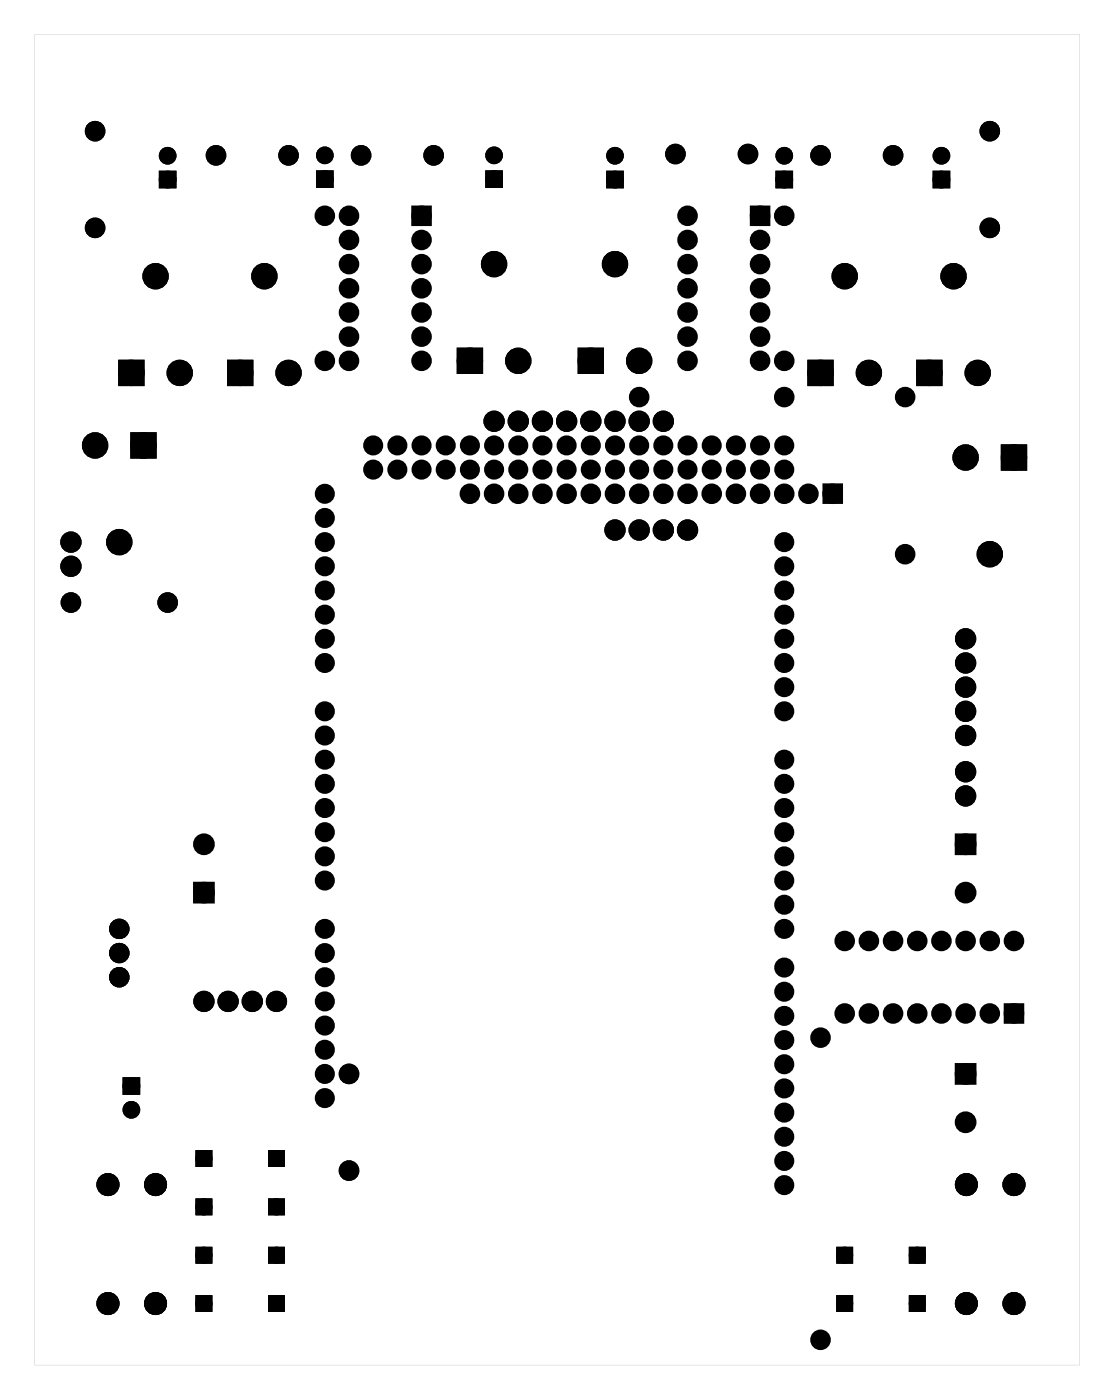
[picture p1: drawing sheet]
<svg xmlns="http://www.w3.org/2000/svg" width="117mm" height="147mm" viewBox="0 0 117 147" stroke-linecap="round" stroke-linejoin="round" font-family="sans-serif">
<g fill="#000">
<path d="M17 18.3h1.2v1.2h-1.2zM33.5 18.2h1.2v1.2h-1.2zM51.3 18.2h1.2v1.2h-1.2zM64 18.3h1.2v1.2h-1.2zM81.8 18.3h1.2v1.2h-1.2zM98.3 18.3h1.2v1.2h-1.2zM43.6 22h1.4v1.4h-1.4zM48.5 37h1.7v1.8h-1.7zM61.2 37h1.7v1.8h-1.7zM79.1 22h1.4v1.4h-1.4zM12.9 38.3h1.8v1.8h-1.8zM14.2 45.9h1.8v1.8h-1.8z"/>
<path d="M24.3 38.3h1.8v1.8h-1.8zM85.3 38.3h1.8v1.8h-1.8zM86.8 51.2h1.4v1.4h-1.4zM96.7 38.3h1.8v1.8h-1.8zM105.6 47.2h1.8v1.8h-1.8zM20.7 93h1.5v1.6h-1.5zM100.7 88h1.5v1.5h-1.5zM13.2 113.5h1.2v1.2h-1.2zM100.7 112.1h1.5v1.5h-1.5zM105.8 105.8h1.4v1.4h-1.4z"/>
<path d="M3.6 3.6v139.8h109.8v-139.8zM3.6 3.6h109.8v139.8h-109.8z"/>
<path d="M20.7 121h1.5v1.5h-1.5zM20.9 121.7a.5 .5 0 0 0 1 0 .5 .5 0 0 0-1 0z"/>
<path d="M20.7 126.1h1.5v1.5h-1.5zM20.9 126.8a.5 .5 0 0 0 1 0 .5 .5 0 0 0-1 0z"/>
<path d="M20.7 121h1.5v1.5h-1.5zM20.9 121.7a.5 .5 0 0 0 1 0 .5 .5 0 0 0-1 0z"/>
<path d="M20.7 126.1h1.5v1.5h-1.5zM20.9 126.8a.5 .5 0 0 0 1 0 .5 .5 0 0 0-1 0z"/>
<path d="M20.7 121h1.5v1.5h-1.5zM20.9 121.7a.5 .5 0 0 0 1 0 .5 .5 0 0 0-1 0z"/>
<path d="M20.7 126.1h1.5v1.5h-1.5zM20.9 126.8a.5 .5 0 0 0 1 0 .5 .5 0 0 0-1 0z"/>
<path d="M20.7 136.2h1.5v1.5h-1.5zM20.9 137a.5 .5 0 0 0 1 0 .5 .5 0 0 0-1 0z"/>
<path d="M20.7 131.1h1.5v1.5h-1.5zM20.9 131.9a.5 .5 0 0 0 1 0 .5 .5 0 0 0-1 0z"/>
<path d="M20.7 136.2h1.5v1.5h-1.5zM20.9 137a.5 .5 0 0 0 1 0 .5 .5 0 0 0-1 0z"/>
<path d="M20.7 131.1h1.5v1.5h-1.5zM20.9 131.9a.5 .5 0 0 0 1 0 .5 .5 0 0 0-1 0z"/>
<path d="M20.7 136.2h1.5v1.5h-1.5zM20.9 137a.5 .5 0 0 0 1 0 .5 .5 0 0 0-1 0z"/>
<path d="M20.7 131.1h1.5v1.5h-1.5zM20.9 131.9a.5 .5 0 0 0 1 0 .5 .5 0 0 0-1 0z"/>
<path d="M28.3 121h1.5v1.5h-1.5zM28.5 121.7a.5 .5 0 0 0 1 0 .5 .5 0 0 0-1 0z"/>
<path d="M28.3 126.1h1.5v1.5h-1.5zM28.5 126.8a.5 .5 0 0 0 1 0 .5 .5 0 0 0-1 0z"/>
<path d="M28.3 121h1.5v1.5h-1.5zM28.5 121.7a.5 .5 0 0 0 1 0 .5 .5 0 0 0-1 0z"/>
<path d="M28.3 126.1h1.5v1.5h-1.5zM28.5 126.8a.5 .5 0 0 0 1 0 .5 .5 0 0 0-1 0z"/>
<path d="M28.3 121h1.5v1.5h-1.5zM28.5 121.7a.5 .5 0 0 0 1 0 .5 .5 0 0 0-1 0z"/>
<path d="M28.3 126.1h1.5v1.5h-1.5zM28.5 126.8a.5 .5 0 0 0 1 0 .5 .5 0 0 0-1 0z"/>
<path d="M28.3 136.2h1.5v1.5h-1.5zM28.5 137a.5 .5 0 0 0 1 0 .5 .5 0 0 0-1 0z"/>
<path d="M28.3 131.1h1.5v1.5h-1.5zM28.5 131.9a.5 .5 0 0 0 1 0 .5 .5 0 0 0-1 0z"/>
<path d="M28.3 136.2h1.5v1.5h-1.5zM28.5 137a.5 .5 0 0 0 1 0 .5 .5 0 0 0-1 0z"/>
<path d="M28.3 131.1h1.5v1.5h-1.5zM28.5 131.9a.5 .5 0 0 0 1 0 .5 .5 0 0 0-1 0z"/>
<path d="M28.3 136.2h1.5v1.5h-1.5zM28.5 137a.5 .5 0 0 0 1 0 .5 .5 0 0 0-1 0z"/>
<path d="M28.3 131.1h1.5v1.5h-1.5zM28.5 131.9a.5 .5 0 0 0 1 0 .5 .5 0 0 0-1 0z"/>
<path d="M88 136.2h1.5v1.5h-1.5zM88.2 137a.5 .5 0 0 0 1 0 .5 .5 0 0 0-1 0z"/>
<path d="M88 131.1h1.5v1.5h-1.5zM88.2 131.9a.5 .5 0 0 0 1 0 .5 .5 0 0 0-1 0z"/>
<path d="M88 136.2h1.5v1.5h-1.5zM88.2 137a.5 .5 0 0 0 1 0 .5 .5 0 0 0-1 0z"/>
<path d="M88 131.1h1.5v1.5h-1.5zM88.2 131.9a.5 .5 0 0 0 1 0 .5 .5 0 0 0-1 0z"/>
<path d="M88 136.2h1.5v1.5h-1.5zM88.2 137a.5 .5 0 0 0 1 0 .5 .5 0 0 0-1 0z"/>
<path d="M88 131.1h1.5v1.5h-1.5zM88.2 131.9a.5 .5 0 0 0 1 0 .5 .5 0 0 0-1 0z"/>
<path d="M95.6 136.2h1.5v1.5h-1.5zM95.9 137a.5 .5 0 0 0 1 0 .5 .5 0 0 0-1 0z"/>
<path d="M95.6 131.1h1.5v1.5h-1.5zM95.9 131.9a.5 .5 0 0 0 1 0 .5 .5 0 0 0-1 0z"/>
<path d="M95.6 136.2h1.5v1.5h-1.5zM95.9 137a.5 .5 0 0 0 1 0 .5 .5 0 0 0-1 0z"/>
<path d="M95.6 131.1h1.5v1.5h-1.5zM95.9 131.9a.5 .5 0 0 0 1 0 .5 .5 0 0 0-1 0z"/>
<path d="M95.6 136.2h1.5v1.5h-1.5zM95.9 137a.5 .5 0 0 0 1 0 .5 .5 0 0 0-1 0z"/>
<path d="M95.6 131.1h1.5v1.5h-1.5zM95.9 131.9a.5 .5 0 0 0 1 0 .5 .5 0 0 0-1 0z"/>
</g>
<g fill="none" stroke="#000" stroke-width=".76" stroke-linecap="butt">
<path d="M43.6 22h1.4v1.4h-1.4zM79.1 22h1.4v1.4h-1.4zM86.8 51.2h1.4v1.4h-1.4zM20.7 93h1.5v1.6h-1.5zM100.7 88h1.5v1.5h-1.5zM100.7 112.1h1.5v1.5h-1.5zM105.8 105.8h1.4v1.4h-1.4z"/>
<circle cx="10" cy="13.8" r=".7"/>
<circle cx="22.7" cy="16.3" r=".7"/>
<circle cx="30.3" cy="16.3" r=".7"/>
<circle cx="37.9" cy="16.3" r=".7"/>
<circle cx="45.6" cy="16.3" r=".7"/>
<circle cx="71" cy="16.2" r=".7"/>
<circle cx="78.6" cy="16.2" r=".7"/>
<circle cx="86.2" cy="16.3" r=".7"/>
<circle cx="93.8" cy="16.3" r=".7"/>
<circle cx="104" cy="13.8" r=".7"/>
<circle cx="10" cy="23.9" r=".7"/>
<circle cx="34.1" cy="22.7" r=".7"/>
<circle cx="34.1" cy="37.9" r=".7"/>
<circle cx="36.7" cy="22.7" r=".7"/>
<circle cx="36.7" cy="37.9" r=".7"/>
<circle cx="36.7" cy="25.2" r=".7"/>
<circle cx="36.7" cy="27.8" r=".7"/>
<circle cx="36.7" cy="32.8" r=".7"/>
<circle cx="36.7" cy="35.4" r=".7"/>
<circle cx="36.7" cy="30.3" r=".7"/>
<circle cx="44.3" cy="22.7" r=".7"/>
<circle cx="44.3" cy="27.8" r=".7"/>
<circle cx="44.3" cy="30.3" r=".7"/>
<circle cx="44.3" cy="25.2" r=".7"/>
<circle cx="44.3" cy="32.8" r=".7"/>
<circle cx="44.3" cy="35.4" r=".7"/>
<circle cx="44.3" cy="37.9" r=".7"/>
<circle cx="72.2" cy="22.7" r=".7"/>
<circle cx="72.2" cy="30.3" r=".7"/>
<circle cx="72.2" cy="32.8" r=".7"/>
<circle cx="72.2" cy="27.8" r=".7"/>
<circle cx="72.2" cy="25.2" r=".7"/>
<circle cx="72.2" cy="37.9" r=".7"/>
<circle cx="72.2" cy="35.4" r=".7"/>
<circle cx="79.8" cy="22.7" r=".7"/>
<circle cx="79.8" cy="30.3" r=".7"/>
<circle cx="79.8" cy="37.9" r=".7"/>
<circle cx="79.8" cy="27.8" r=".7"/>
<circle cx="79.8" cy="32.8" r=".7"/>
<circle cx="79.8" cy="35.4" r=".7"/>
<circle cx="79.8" cy="25.2" r=".7"/>
<circle cx="82.4" cy="22.7" r=".7"/>
<circle cx="82.4" cy="37.9" r=".7"/>
<circle cx="104" cy="23.9" r=".7"/>
<circle cx="7.5" cy="59.5" r=".74"/>
<circle cx="7.5" cy="57" r=".74"/>
<circle cx="49.4" cy="51.9" r=".7"/>
<circle cx="51.9" cy="44.3" r=".74"/>
<circle cx="51.9" cy="51.9" r=".7"/>
<circle cx="54.4" cy="44.3" r=".74"/>
<circle cx="54.4" cy="51.9" r=".7"/>
<circle cx="57" cy="44.3" r=".74"/>
<circle cx="57" cy="51.9" r=".7"/>
<circle cx="59.5" cy="44.3" r=".74"/>
<circle cx="59.5" cy="51.9" r=".7"/>
<circle cx="62.1" cy="44.3" r=".74"/>
<circle cx="62.1" cy="51.9" r=".7"/>
<circle cx="64.6" cy="55.7" r=".74"/>
<circle cx="64.6" cy="44.3" r=".74"/>
<circle cx="64.6" cy="51.9" r=".7"/>
<circle cx="67.1" cy="55.7" r=".74"/>
<circle cx="67.1" cy="44.3" r=".74"/>
<circle cx="67.1" cy="51.9" r=".7"/>
<circle cx="67.1" cy="41.7" r=".7"/>
<circle cx="69.7" cy="55.7" r=".74"/>
<circle cx="69.7" cy="44.3" r=".74"/>
<circle cx="69.7" cy="51.9" r=".7"/>
<circle cx="72.2" cy="55.7" r=".74"/>
<circle cx="72.2" cy="51.9" r=".7"/>
<circle cx="74.8" cy="51.9" r=".7"/>
<circle cx="77.3" cy="51.9" r=".7"/>
<circle cx="79.8" cy="51.9" r=".7"/>
<circle cx="82.4" cy="51.9" r=".7"/>
<circle cx="82.4" cy="41.7" r=".7"/>
<circle cx="84.9" cy="51.9" r=".7"/>
<circle cx="87.5" cy="51.9" r=".7"/>
<circle cx="95.1" cy="41.7" r=".7"/>
<circle cx="95.1" cy="58.2" r=".7"/>
<circle cx="7.5" cy="63.3" r=".7"/>
<circle cx="17.6" cy="63.3" r=".7"/>
<circle cx="101.4" cy="69.7" r=".74"/>
<circle cx="101.4" cy="67.1" r=".74"/>
<circle cx="101.4" cy="72.2" r=".74"/>
<circle cx="101.4" cy="74.7" r=".74"/>
<circle cx="101.4" cy="77.3" r=".74"/>
<circle cx="21.4" cy="88.7" r=".76"/>
<circle cx="21.4" cy="93.8" r=".76"/>
<circle cx="88.7" cy="98.9" r=".7"/>
<circle cx="91.3" cy="98.9" r=".7"/>
<circle cx="93.8" cy="98.9" r=".7"/>
<circle cx="96.4" cy="98.9" r=".7"/>
<circle cx="98.9" cy="98.9" r=".7"/>
<circle cx="101.4" cy="98.9" r=".7"/>
<circle cx="101.4" cy="83.6" r=".74"/>
<circle cx="101.4" cy="81.1" r=".74"/>
<circle cx="101.4" cy="88.7" r=".76"/>
<circle cx="101.4" cy="93.8" r=".76"/>
<circle cx="104" cy="98.9" r=".7"/>
<circle cx="106.5" cy="98.9" r=".7"/>
<circle cx="21.4" cy="105.2" r=".74"/>
<circle cx="24" cy="105.2" r=".74"/>
<circle cx="26.5" cy="105.2" r=".74"/>
<circle cx="29" cy="105.2" r=".74"/>
<circle cx="36.7" cy="112.8" r=".7"/>
<circle cx="86.2" cy="109" r=".7"/>
<circle cx="88.7" cy="106.5" r=".7"/>
<circle cx="91.3" cy="106.5" r=".7"/>
<circle cx="93.8" cy="106.5" r=".7"/>
<circle cx="96.4" cy="106.5" r=".7"/>
<circle cx="98.9" cy="106.5" r=".7"/>
<circle cx="101.4" cy="106.5" r=".7"/>
<circle cx="101.4" cy="112.8" r=".76"/>
<circle cx="101.4" cy="117.9" r=".76"/>
<circle cx="104" cy="106.5" r=".7"/>
<circle cx="106.5" cy="106.5" r=".7"/>
<circle cx="36.7" cy="123" r=".7"/>
<circle cx="86.2" cy="140.8" r=".7"/>
</g>
<g fill="#000">
<circle cx="10" cy="13.8" r=".7"/>
<circle cx="17.6" cy="16.4" r=".6"/>
<circle cx="17.6" cy="18.9" r=".6"/>
<circle cx="22.7" cy="16.3" r=".7"/>
<circle cx="30.3" cy="16.3" r=".7"/>
<circle cx="34.1" cy="18.8" r=".6"/>
<circle cx="34.1" cy="16.3" r=".6"/>
<circle cx="37.9" cy="16.3" r=".7"/>
<circle cx="45.6" cy="16.3" r=".7"/>
<circle cx="51.9" cy="18.8" r=".6"/>
<circle cx="51.9" cy="16.3" r=".6"/>
<circle cx="64.6" cy="18.9" r=".6"/>
<circle cx="64.6" cy="16.4" r=".6"/>
<circle cx="71" cy="16.2" r=".7"/>
<circle cx="78.6" cy="16.2" r=".7"/>
<circle cx="82.4" cy="16.4" r=".6"/>
<circle cx="82.4" cy="18.9" r=".6"/>
<circle cx="86.2" cy="16.3" r=".7"/>
<circle cx="93.8" cy="16.3" r=".7"/>
<circle cx="98.9" cy="18.9" r=".6"/>
<circle cx="98.9" cy="16.4" r=".6"/>
<circle cx="104" cy="13.8" r=".7"/>
<circle cx="10" cy="23.9" r=".7"/>
<circle cx="13.8" cy="39.2" r=".89"/>
<circle cx="16.3" cy="29" r=".89"/>
<circle cx="18.9" cy="39.2" r=".89"/>
<circle cx="25.2" cy="39.2" r=".89"/>
<circle cx="27.8" cy="29" r=".89"/>
<circle cx="30.3" cy="39.2" r=".89"/>
<circle cx="34.1" cy="37.9" r=".7"/>
<circle cx="34.1" cy="22.7" r=".7"/>
<circle cx="36.7" cy="27.8" r=".7"/>
<circle cx="36.7" cy="32.8" r=".7"/>
<circle cx="36.7" cy="37.9" r=".7"/>
<circle cx="36.7" cy="25.2" r=".7"/>
<circle cx="36.7" cy="22.7" r=".7"/>
<circle cx="36.7" cy="35.4" r=".7"/>
<circle cx="36.7" cy="30.3" r=".7"/>
<circle cx="44.3" cy="27.8" r=".7"/>
<circle cx="44.3" cy="32.8" r=".7"/>
<circle cx="44.3" cy="37.9" r=".7"/>
<circle cx="44.3" cy="25.2" r=".7"/>
<circle cx="44.3" cy="22.7" r=".7"/>
<circle cx="44.3" cy="35.4" r=".7"/>
<circle cx="44.3" cy="30.3" r=".7"/>
<circle cx="49.4" cy="37.9" r=".89"/>
<circle cx="51.9" cy="27.8" r=".89"/>
<circle cx="54.4" cy="37.9" r=".89"/>
<circle cx="62.1" cy="37.9" r=".89"/>
<circle cx="64.6" cy="27.8" r=".89"/>
<circle cx="67.1" cy="37.9" r=".89"/>
<circle cx="72.2" cy="27.8" r=".7"/>
<circle cx="72.2" cy="32.8" r=".7"/>
<circle cx="72.2" cy="37.9" r=".7"/>
<circle cx="72.2" cy="25.2" r=".7"/>
<circle cx="72.2" cy="22.7" r=".7"/>
<circle cx="72.2" cy="30.3" r=".7"/>
<circle cx="72.2" cy="35.4" r=".7"/>
<circle cx="79.8" cy="27.8" r=".7"/>
<circle cx="79.8" cy="32.8" r=".7"/>
<circle cx="79.8" cy="37.9" r=".7"/>
<circle cx="79.8" cy="25.2" r=".7"/>
<circle cx="79.8" cy="22.7" r=".7"/>
<circle cx="79.8" cy="35.4" r=".7"/>
<circle cx="79.8" cy="30.3" r=".7"/>
<circle cx="82.4" cy="37.9" r=".7"/>
<circle cx="82.4" cy="22.7" r=".7"/>
<circle cx="86.2" cy="39.2" r=".89"/>
<circle cx="88.7" cy="29" r=".89"/>
<circle cx="91.3" cy="39.2" r=".89"/>
<circle cx="97.6" cy="39.2" r=".89"/>
<circle cx="100.2" cy="29" r=".89"/>
<circle cx="102.7" cy="39.2" r=".89"/>
<circle cx="104" cy="23.9" r=".7"/>
<circle cx="7.5" cy="59.5" r=".74"/>
<circle cx="7.5" cy="57" r=".74"/>
<circle cx="10" cy="46.8" r=".89"/>
<circle cx="12.5" cy="57" r=".89"/>
<circle cx="15.1" cy="46.8" r=".89"/>
<circle cx="34.1" cy="57" r=".71"/>
<circle cx="34.1" cy="59.5" r=".71"/>
<circle cx="34.1" cy="54.4" r=".71"/>
<circle cx="34.1" cy="51.9" r=".71"/>
<circle cx="39.2" cy="46.8" r=".71"/>
<circle cx="39.2" cy="49.3" r=".71"/>
<circle cx="41.7" cy="46.8" r=".71"/>
<circle cx="41.7" cy="49.3" r=".71"/>
<circle cx="44.3" cy="46.8" r=".71"/>
<circle cx="44.3" cy="49.3" r=".71"/>
<circle cx="46.8" cy="46.8" r=".71"/>
<circle cx="46.8" cy="49.3" r=".71"/>
<circle cx="49.4" cy="46.8" r=".71"/>
<circle cx="49.4" cy="49.3" r=".71"/>
<circle cx="49.4" cy="51.9" r=".7"/>
<circle cx="51.9" cy="44.3" r=".74"/>
<circle cx="51.9" cy="46.8" r=".71"/>
<circle cx="51.9" cy="49.3" r=".71"/>
<circle cx="51.9" cy="51.9" r=".7"/>
<circle cx="54.4" cy="44.3" r=".74"/>
<circle cx="54.4" cy="46.8" r=".71"/>
<circle cx="54.4" cy="49.3" r=".71"/>
<circle cx="54.4" cy="51.9" r=".7"/>
<circle cx="57" cy="44.3" r=".74"/>
<circle cx="57" cy="46.8" r=".71"/>
<circle cx="57" cy="49.3" r=".71"/>
<circle cx="57" cy="51.9" r=".7"/>
<circle cx="59.5" cy="44.3" r=".74"/>
<circle cx="59.5" cy="46.8" r=".71"/>
<circle cx="59.5" cy="49.3" r=".71"/>
<circle cx="59.5" cy="51.9" r=".7"/>
<circle cx="62.1" cy="44.3" r=".74"/>
<circle cx="62.1" cy="46.8" r=".71"/>
<circle cx="62.1" cy="49.3" r=".71"/>
<circle cx="62.1" cy="51.9" r=".7"/>
<circle cx="64.6" cy="44.3" r=".74"/>
<circle cx="64.6" cy="55.7" r=".74"/>
<circle cx="64.6" cy="46.8" r=".71"/>
<circle cx="64.6" cy="49.3" r=".71"/>
<circle cx="64.6" cy="51.9" r=".7"/>
<circle cx="67.1" cy="44.3" r=".74"/>
<circle cx="67.1" cy="55.7" r=".74"/>
<circle cx="67.1" cy="46.8" r=".71"/>
<circle cx="67.1" cy="49.3" r=".71"/>
<circle cx="67.1" cy="51.9" r=".7"/>
<circle cx="67.1" cy="41.7" r=".7"/>
<circle cx="69.7" cy="44.3" r=".74"/>
<circle cx="69.7" cy="55.7" r=".74"/>
<circle cx="69.7" cy="46.8" r=".71"/>
<circle cx="69.7" cy="49.3" r=".71"/>
<circle cx="69.7" cy="51.9" r=".7"/>
<circle cx="72.2" cy="55.7" r=".74"/>
<circle cx="72.2" cy="46.8" r=".71"/>
<circle cx="72.2" cy="49.3" r=".71"/>
<circle cx="72.2" cy="51.9" r=".7"/>
<circle cx="74.8" cy="46.8" r=".71"/>
<circle cx="74.8" cy="49.3" r=".71"/>
<circle cx="74.8" cy="51.9" r=".7"/>
<circle cx="77.3" cy="46.8" r=".71"/>
<circle cx="77.3" cy="49.3" r=".71"/>
<circle cx="77.3" cy="51.9" r=".7"/>
<circle cx="79.8" cy="46.8" r=".71"/>
<circle cx="79.8" cy="49.3" r=".71"/>
<circle cx="79.8" cy="51.9" r=".7"/>
<circle cx="82.4" cy="57" r=".71"/>
<circle cx="82.4" cy="59.5" r=".71"/>
<circle cx="82.4" cy="46.8" r=".71"/>
<circle cx="82.4" cy="49.3" r=".71"/>
<circle cx="82.4" cy="51.9" r=".7"/>
<circle cx="82.4" cy="41.7" r=".7"/>
<circle cx="84.9" cy="51.9" r=".7"/>
<circle cx="87.5" cy="51.9" r=".7"/>
<circle cx="95.1" cy="58.2" r=".7"/>
<circle cx="95.1" cy="41.7" r=".7"/>
<circle cx="101.4" cy="48.1" r=".89"/>
<circle cx="104" cy="58.2" r=".89"/>
<circle cx="106.5" cy="48.1" r=".89"/>
<circle cx="7.5" cy="63.3" r=".7"/>
<circle cx="17.6" cy="63.3" r=".7"/>
<circle cx="34.1" cy="67.1" r=".71"/>
<circle cx="34.1" cy="69.7" r=".71"/>
<circle cx="34.1" cy="79.8" r=".71"/>
<circle cx="34.1" cy="74.7" r=".71"/>
<circle cx="34.1" cy="64.6" r=".71"/>
<circle cx="34.1" cy="77.3" r=".71"/>
<circle cx="34.1" cy="62" r=".71"/>
<circle cx="82.4" cy="69.7" r=".71"/>
<circle cx="82.4" cy="79.8" r=".71"/>
<circle cx="82.4" cy="67.1" r=".71"/>
<circle cx="82.4" cy="74.7" r=".71"/>
<circle cx="82.4" cy="64.6" r=".71"/>
<circle cx="82.4" cy="62" r=".71"/>
<circle cx="82.4" cy="72.2" r=".71"/>
<circle cx="101.4" cy="67.1" r=".74"/>
<circle cx="101.4" cy="69.7" r=".74"/>
<circle cx="101.4" cy="77.3" r=".74"/>
<circle cx="101.4" cy="74.7" r=".74"/>
<circle cx="101.4" cy="72.2" r=".74"/>
<circle cx="12.5" cy="97.6" r=".72"/>
<circle cx="21.4" cy="88.7" r=".76"/>
<circle cx="21.4" cy="93.8" r=".76"/>
<circle cx="34.1" cy="92.5" r=".71"/>
<circle cx="34.1" cy="87.4" r=".71"/>
<circle cx="34.1" cy="90" r=".71"/>
<circle cx="34.1" cy="84.9" r=".71"/>
<circle cx="34.1" cy="82.4" r=".71"/>
<circle cx="34.1" cy="97.6" r=".71"/>
<circle cx="82.4" cy="92.5" r=".71"/>
<circle cx="82.4" cy="95.1" r=".71"/>
<circle cx="82.4" cy="90" r=".71"/>
<circle cx="82.4" cy="87.4" r=".71"/>
<circle cx="82.4" cy="84.9" r=".71"/>
<circle cx="82.4" cy="82.4" r=".71"/>
<circle cx="82.4" cy="97.6" r=".71"/>
<circle cx="88.7" cy="98.9" r=".7"/>
<circle cx="91.3" cy="98.9" r=".7"/>
<circle cx="93.8" cy="98.9" r=".7"/>
<circle cx="96.4" cy="98.9" r=".7"/>
<circle cx="98.9" cy="98.9" r=".7"/>
<circle cx="101.4" cy="98.9" r=".7"/>
<circle cx="101.4" cy="81.1" r=".74"/>
<circle cx="101.4" cy="83.6" r=".74"/>
<circle cx="101.4" cy="88.7" r=".76"/>
<circle cx="101.4" cy="93.8" r=".76"/>
<circle cx="104" cy="98.9" r=".7"/>
<circle cx="106.5" cy="98.9" r=".7"/>
<circle cx="12.5" cy="102.7" r=".72"/>
<circle cx="12.5" cy="100.1" r=".72"/>
<circle cx="13.8" cy="116.6" r=".6"/>
<circle cx="13.8" cy="114.1" r=".6"/>
<circle cx="21.4" cy="105.2" r=".74"/>
<circle cx="24" cy="105.2" r=".74"/>
<circle cx="26.5" cy="105.2" r=".74"/>
<circle cx="29" cy="105.2" r=".74"/>
<circle cx="34.1" cy="115.4" r=".71"/>
<circle cx="34.1" cy="112.8" r=".71"/>
<circle cx="34.1" cy="110.3" r=".71"/>
<circle cx="34.1" cy="105.2" r=".71"/>
<circle cx="34.1" cy="107.8" r=".71"/>
<circle cx="34.1" cy="102.7" r=".71"/>
<circle cx="34.1" cy="100.1" r=".71"/>
<circle cx="36.7" cy="112.8" r=".7"/>
<circle cx="82.4" cy="116.9" r=".71"/>
<circle cx="82.4" cy="111.8" r=".71"/>
<circle cx="82.4" cy="114.4" r=".71"/>
<circle cx="82.4" cy="109.3" r=".71"/>
<circle cx="82.4" cy="104.2" r=".71"/>
<circle cx="82.4" cy="106.7" r=".71"/>
<circle cx="82.4" cy="101.7" r=".71"/>
<circle cx="82.4" cy="119.4" r=".71"/>
<circle cx="86.2" cy="109" r=".7"/>
<circle cx="88.7" cy="106.5" r=".7"/>
<circle cx="91.3" cy="106.5" r=".7"/>
<circle cx="93.8" cy="106.5" r=".7"/>
<circle cx="96.4" cy="106.5" r=".7"/>
<circle cx="98.9" cy="106.5" r=".7"/>
<circle cx="101.4" cy="106.5" r=".7"/>
<circle cx="101.4" cy="117.9" r=".76"/>
<circle cx="101.4" cy="112.8" r=".76"/>
<circle cx="104" cy="106.5" r=".7"/>
<circle cx="106.5" cy="106.5" r=".7"/>
<circle cx="11.3" cy="137" r=".84"/>
<circle cx="11.3" cy="124.5" r=".84"/>
<circle cx="16.3" cy="137" r=".84"/>
<circle cx="16.3" cy="124.5" r=".84"/>
<circle cx="21.4" cy="126.8" r=".63"/>
<circle cx="21.4" cy="121.7" r=".63"/>
<circle cx="21.4" cy="137" r=".63"/>
<circle cx="21.4" cy="131.9" r=".63"/>
<circle cx="29" cy="126.8" r=".63"/>
<circle cx="29" cy="121.7" r=".63"/>
<circle cx="29" cy="137" r=".63"/>
<circle cx="29" cy="131.9" r=".63"/>
<circle cx="36.7" cy="123" r=".7"/>
<circle cx="82.4" cy="122" r=".71"/>
<circle cx="82.4" cy="124.5" r=".71"/>
<circle cx="88.7" cy="137" r=".63"/>
<circle cx="88.7" cy="131.9" r=".63"/>
<circle cx="96.4" cy="137" r=".63"/>
<circle cx="96.4" cy="131.9" r=".63"/>
<circle cx="101.5" cy="124.5" r=".84"/>
<circle cx="101.5" cy="137" r=".84"/>
<circle cx="106.5" cy="124.5" r=".84"/>
<circle cx="106.5" cy="137" r=".84"/>
<circle cx="86.2" cy="140.8" r=".7"/>
</g>
<g fill="none" stroke="#000" stroke-width=".99" stroke-linecap="butt">
<path d="M12.9 38.3h1.8v1.8h-1.8zM24.3 38.3h1.8v1.8h-1.8zM48.5 37h1.7v1.8h-1.7zM61.2 37h1.7v1.8h-1.7zM85.3 38.3h1.8v1.8h-1.8zM96.7 38.3h1.8v1.8h-1.8zM14.2 45.9h1.8v1.8h-1.8zM105.6 47.2h1.8v1.8h-1.8z"/>
<circle cx="13.8" cy="39.2" r=".89"/>
<circle cx="16.3" cy="29" r=".89"/>
<circle cx="18.9" cy="39.2" r=".89"/>
<circle cx="25.2" cy="39.2" r=".89"/>
<circle cx="27.8" cy="29" r=".89"/>
<circle cx="30.3" cy="39.2" r=".89"/>
<circle cx="49.4" cy="37.9" r=".89"/>
<circle cx="51.9" cy="27.8" r=".89"/>
<circle cx="54.4" cy="37.9" r=".89"/>
<circle cx="62.1" cy="37.9" r=".89"/>
<circle cx="64.6" cy="27.8" r=".89"/>
<circle cx="67.1" cy="37.9" r=".89"/>
<circle cx="86.2" cy="39.2" r=".89"/>
<circle cx="88.7" cy="29" r=".89"/>
<circle cx="91.3" cy="39.2" r=".89"/>
<circle cx="97.6" cy="39.2" r=".89"/>
<circle cx="100.2" cy="29" r=".89"/>
<circle cx="102.7" cy="39.2" r=".89"/>
<circle cx="10" cy="46.8" r=".89"/>
<circle cx="12.5" cy="57" r=".89"/>
<circle cx="15.1" cy="46.8" r=".89"/>
<circle cx="101.4" cy="48.1" r=".89"/>
<circle cx="104" cy="58.2" r=".89"/>
<circle cx="106.5" cy="48.1" r=".89"/>
</g>
<g fill="none" stroke="#000" stroke-width=".65" stroke-linecap="butt">
<path d="M17 18.3h1.2v1.2h-1.2zM33.5 18.2h1.2v1.2h-1.2zM51.3 18.2h1.2v1.2h-1.2zM64 18.3h1.2v1.2h-1.2zM81.8 18.3h1.2v1.2h-1.2zM98.3 18.3h1.2v1.2h-1.2zM13.2 113.5h1.2v1.2h-1.2z"/>
<circle cx="17.6" cy="18.9" r=".6"/>
<circle cx="17.6" cy="16.4" r=".6"/>
<circle cx="34.1" cy="18.8" r=".6"/>
<circle cx="34.1" cy="16.3" r=".6"/>
<circle cx="51.9" cy="18.8" r=".6"/>
<circle cx="51.9" cy="16.3" r=".6"/>
<circle cx="64.6" cy="18.9" r=".6"/>
<circle cx="64.6" cy="16.4" r=".6"/>
<circle cx="82.4" cy="18.9" r=".6"/>
<circle cx="82.4" cy="16.4" r=".6"/>
<circle cx="98.9" cy="18.9" r=".6"/>
<circle cx="98.9" cy="16.4" r=".6"/>
<circle cx="13.8" cy="116.6" r=".6"/>
<circle cx="13.8" cy="114.1" r=".6"/>
</g>
<g fill="none" stroke="#000" stroke-width=".69" stroke-linecap="butt">
<circle cx="34.1" cy="59.5" r=".71"/>
<circle cx="34.1" cy="57" r=".71"/>
<circle cx="34.1" cy="54.4" r=".71"/>
<circle cx="34.1" cy="51.9" r=".71"/>
<circle cx="39.2" cy="49.3" r=".71"/>
<circle cx="39.2" cy="46.8" r=".71"/>
<circle cx="41.7" cy="49.3" r=".71"/>
<circle cx="41.7" cy="46.8" r=".71"/>
<circle cx="44.3" cy="49.3" r=".71"/>
<circle cx="44.3" cy="46.8" r=".71"/>
<circle cx="46.8" cy="49.3" r=".71"/>
<circle cx="46.8" cy="46.8" r=".71"/>
<circle cx="49.4" cy="46.8" r=".71"/>
<circle cx="49.4" cy="49.3" r=".71"/>
<circle cx="51.9" cy="49.3" r=".71"/>
<circle cx="51.9" cy="46.8" r=".71"/>
<circle cx="54.4" cy="49.3" r=".71"/>
<circle cx="54.4" cy="46.8" r=".71"/>
<circle cx="57" cy="49.3" r=".71"/>
<circle cx="57" cy="46.8" r=".71"/>
<circle cx="59.5" cy="49.3" r=".71"/>
<circle cx="59.5" cy="46.8" r=".71"/>
<circle cx="62.1" cy="49.3" r=".71"/>
<circle cx="62.1" cy="46.8" r=".71"/>
<circle cx="64.6" cy="46.8" r=".71"/>
<circle cx="64.6" cy="49.3" r=".71"/>
<circle cx="67.1" cy="46.8" r=".71"/>
<circle cx="67.1" cy="49.3" r=".71"/>
<circle cx="69.7" cy="46.8" r=".71"/>
<circle cx="69.7" cy="49.3" r=".71"/>
<circle cx="72.2" cy="49.3" r=".71"/>
<circle cx="72.2" cy="46.8" r=".71"/>
<circle cx="74.8" cy="49.3" r=".71"/>
<circle cx="74.8" cy="46.8" r=".71"/>
<circle cx="77.3" cy="46.8" r=".71"/>
<circle cx="77.3" cy="49.3" r=".71"/>
<circle cx="79.8" cy="49.3" r=".71"/>
<circle cx="79.8" cy="46.8" r=".71"/>
<circle cx="82.4" cy="57" r=".71"/>
<circle cx="82.4" cy="59.5" r=".71"/>
<circle cx="82.4" cy="46.8" r=".71"/>
<circle cx="82.4" cy="49.3" r=".71"/>
<circle cx="34.1" cy="67.1" r=".71"/>
<circle cx="34.1" cy="79.8" r=".71"/>
<circle cx="34.1" cy="64.6" r=".71"/>
<circle cx="34.1" cy="77.3" r=".71"/>
<circle cx="34.1" cy="69.7" r=".71"/>
<circle cx="34.1" cy="74.7" r=".71"/>
<circle cx="34.1" cy="62" r=".71"/>
<circle cx="82.4" cy="67.1" r=".71"/>
<circle cx="82.4" cy="62" r=".71"/>
<circle cx="82.4" cy="64.6" r=".71"/>
<circle cx="82.4" cy="69.7" r=".71"/>
<circle cx="82.4" cy="72.2" r=".71"/>
<circle cx="82.4" cy="74.7" r=".71"/>
<circle cx="82.4" cy="79.8" r=".71"/>
<circle cx="12.5" cy="97.6" r=".72"/>
<circle cx="34.1" cy="97.6" r=".71"/>
<circle cx="34.1" cy="92.5" r=".71"/>
<circle cx="34.1" cy="87.4" r=".71"/>
<circle cx="34.1" cy="90" r=".71"/>
<circle cx="34.1" cy="82.4" r=".71"/>
<circle cx="34.1" cy="84.9" r=".71"/>
<circle cx="82.4" cy="87.4" r=".71"/>
<circle cx="82.4" cy="92.5" r=".71"/>
<circle cx="82.4" cy="97.6" r=".71"/>
<circle cx="82.4" cy="95.1" r=".71"/>
<circle cx="82.4" cy="84.9" r=".71"/>
<circle cx="82.4" cy="90" r=".71"/>
<circle cx="82.4" cy="82.4" r=".71"/>
<circle cx="12.5" cy="102.7" r=".72"/>
<circle cx="12.5" cy="100.1" r=".72"/>
<circle cx="34.1" cy="100.1" r=".71"/>
<circle cx="34.1" cy="107.8" r=".71"/>
<circle cx="34.1" cy="115.4" r=".71"/>
<circle cx="34.1" cy="102.7" r=".71"/>
<circle cx="34.1" cy="110.3" r=".71"/>
<circle cx="34.1" cy="112.8" r=".71"/>
<circle cx="34.1" cy="105.2" r=".71"/>
<circle cx="82.4" cy="106.7" r=".71"/>
<circle cx="82.4" cy="116.9" r=".71"/>
<circle cx="82.4" cy="101.7" r=".71"/>
<circle cx="82.4" cy="109.3" r=".71"/>
<circle cx="82.4" cy="104.2" r=".71"/>
<circle cx="82.4" cy="111.8" r=".71"/>
<circle cx="82.4" cy="114.4" r=".71"/>
<circle cx="82.4" cy="119.4" r=".71"/>
<circle cx="82.4" cy="124.5" r=".71"/>
<circle cx="82.4" cy="122" r=".71"/>
</g>
<g fill="none" stroke="#000" stroke-width=".51">
<circle cx="21.4" cy="126.8" r=".63"/>
<circle cx="21.4" cy="121.7" r=".63"/>
<circle cx="21.4" cy="137" r=".63"/>
<circle cx="21.4" cy="131.9" r=".63"/>
<circle cx="29" cy="126.8" r=".63"/>
<circle cx="29" cy="121.7" r=".63"/>
<circle cx="29" cy="137" r=".63"/>
<circle cx="29" cy="131.9" r=".63"/>
<circle cx="88.7" cy="137" r=".63"/>
<circle cx="88.7" cy="131.9" r=".63"/>
<circle cx="96.4" cy="137" r=".63"/>
<circle cx="96.4" cy="131.9" r=".63"/>
</g>
<g fill="none" stroke="#000" stroke-width=".25">
<path d="M20.7 136.2h1.5v1.5h-1.5zM20.7 131.1h1.5v1.5h-1.5zM20.7 121h1.5v1.5h-1.5zM20.7 126.1h1.5v1.5h-1.5zM28.3 136.2h1.5v1.5h-1.5zM28.3 131.1h1.5v1.5h-1.5zM28.3 121h1.5v1.5h-1.5zM28.3 126.1h1.5v1.5h-1.5zM88 136.2h1.5v1.5h-1.5zM88 131.1h1.5v1.5h-1.5zM95.6 136.2h1.5v1.5h-1.5zM95.6 131.1h1.5v1.5h-1.5z"/>
<circle cx="21.4" cy="137" r=".5"/>
<circle cx="21.4" cy="131.9" r=".5"/>
<circle cx="21.4" cy="126.8" r=".5"/>
<circle cx="21.4" cy="121.7" r=".5"/>
<circle cx="29" cy="137" r=".5"/>
<circle cx="29" cy="131.9" r=".5"/>
<circle cx="29" cy="126.8" r=".5"/>
<circle cx="29" cy="121.7" r=".5"/>
<circle cx="88.7" cy="137" r=".5"/>
<circle cx="88.7" cy="131.9" r=".5"/>
<circle cx="96.4" cy="137" r=".5"/>
<circle cx="96.4" cy="131.9" r=".5"/>
</g>
<g fill="none" stroke="#000" stroke-width=".73" stroke-linecap="butt">
<circle cx="11.3" cy="137" r=".84"/>
<circle cx="11.3" cy="124.5" r=".84"/>
<circle cx="16.3" cy="137" r=".84"/>
<circle cx="16.3" cy="124.5" r=".84"/>
<circle cx="101.5" cy="137" r=".84"/>
<circle cx="101.5" cy="124.5" r=".84"/>
<circle cx="106.5" cy="137" r=".84"/>
<circle cx="106.5" cy="124.5" r=".84"/>
</g>
</svg>
